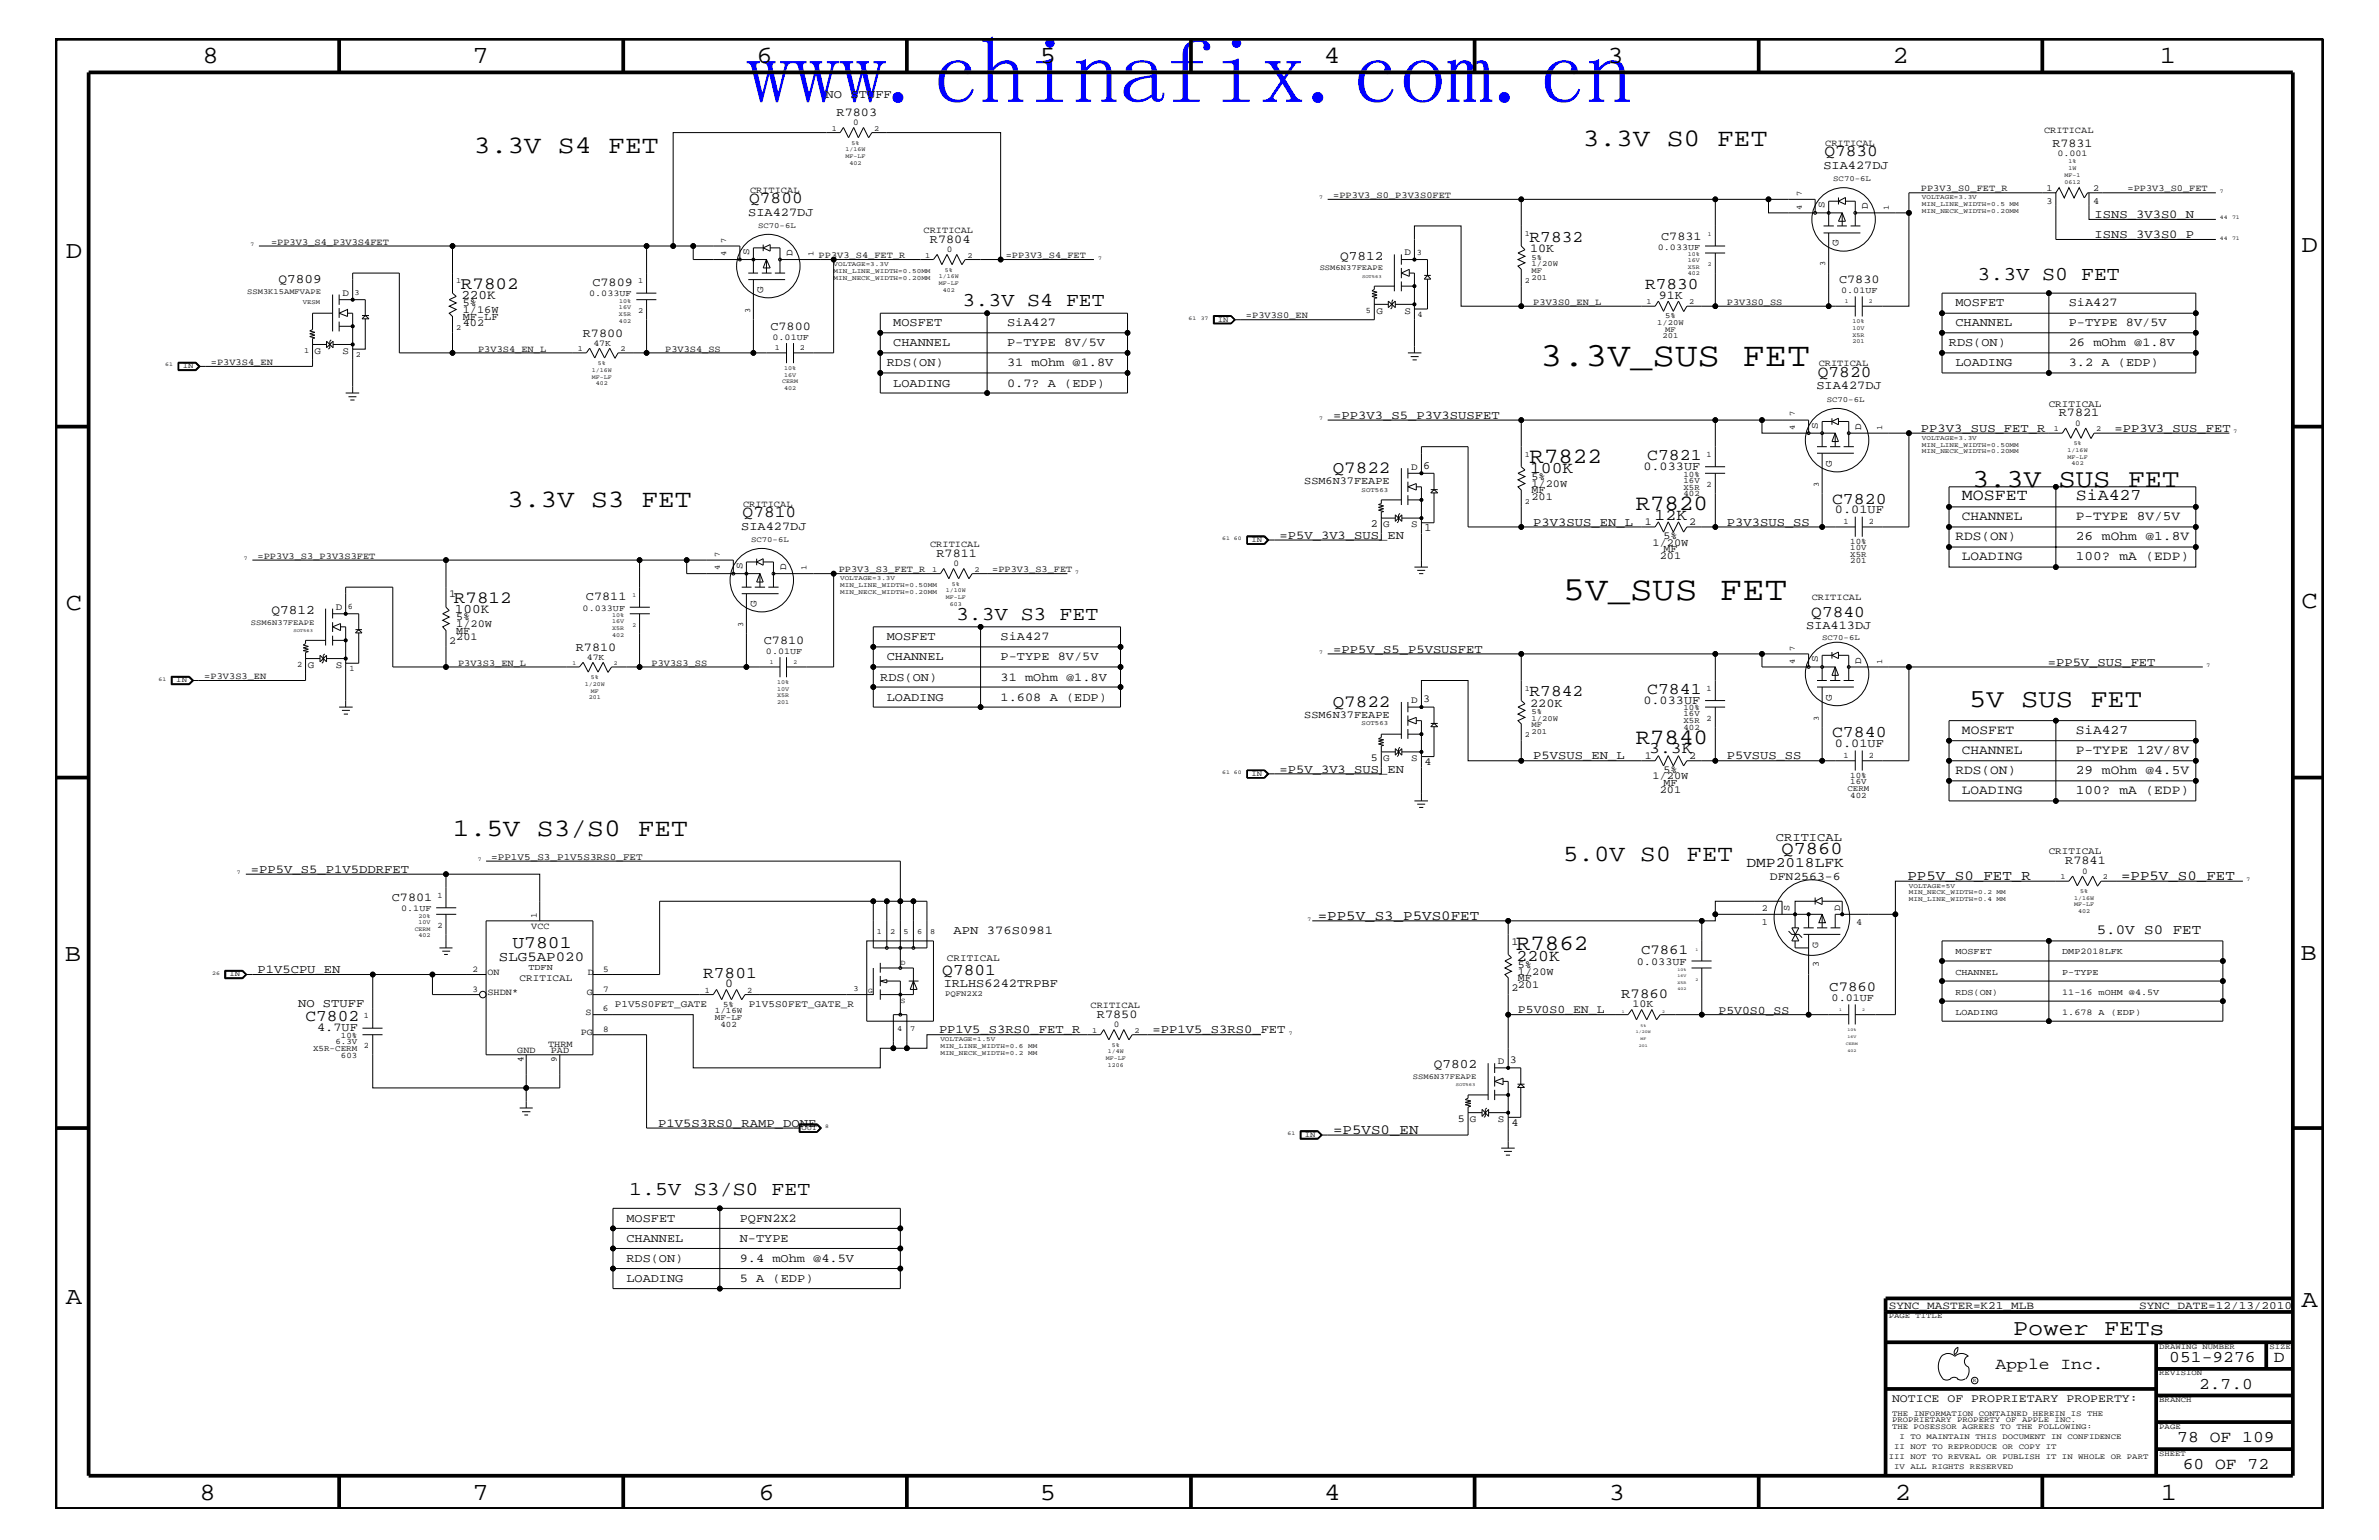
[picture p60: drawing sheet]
<svg xmlns="http://www.w3.org/2000/svg" width="432mm" height="279mm" viewBox="0 0 432 279" stroke-linecap="round" stroke-linejoin="round" font-family="sans-serif">
<defs><g id="words">
<text font-size="16.9" fill="#00f" x="135.5" y="18.7">www.chinafix.com.cn</text>
<g font-size="6.2">
<text x="279.6" y="66.5">3.3V_SUS FET</text>
<text x="283.7" y="108.9">5V_SUS FET</text>
</g>
<g font-size="4.7">
<text x="357.9" y="88.3">3.3V SUS FET</text>
<text x="357.4" y="128.3">5V SUS FET</text>
</g>
<g font-size="4.6">
<text x="86" y="27.7">3.3V S4 FET</text>
<text x="287.3" y="26.5">3.3V S0 FET</text>
<text x="92" y="92">3.3V S3 FET</text>
<text x="82.2" y="151.7">1.5V S3/S0 FET</text>
</g>
<g font-size="4.5">
<text x="36.7" y="11.5">8</text>
<text x="85.8" y="11.5">7</text>
<text x="137.3" y="11.5">6</text>
<text x="188.7" y="11.5">5</text>
<text x="240.3" y="11.5">4</text>
<text x="291.8" y="11.5">3</text>
<text x="343.5" y="11.5">2</text>
<text x="392" y="11.5">1</text>
<text x="11.9" y="46.8">D</text>
<text x="417.7" y="45.7">D</text>
<text x="11.9" y="110.6">C</text>
<text x="417.7" y="110.3">C</text>
<text x="11.8" y="174.3">B</text>
<text x="417.6" y="174.2">B</text>
<text x="11.9" y="236.7">A</text>
<text x="417.7" y="237.1">A</text>
<text x="36.2" y="272.1">8</text>
<text x="85.8" y="272.1">7</text>
<text x="137.7" y="272.1">6</text>
<text x="188.7" y="272.1">5</text>
<text x="240.4" y="272.1">4</text>
<text x="292" y="272.1">3</text>
<text x="343.9" y="272.1">2</text>
<text x="392.2" y="272.1">1</text>
</g>
<text font-size="4.2" x="283.7" y="156.2">5.0V S0 FET</text>
<text font-size="4.1" x="365.4" y="242.3">Power FETs</text>
<g font-size="4">
<text x="277.6" y="83.9">R7822</text>
<text x="296.9" y="92.6">R7820</text>
<text x="296.9" y="135">R7840</text>
<text x="275.2" y="172.4">R7862</text>
</g>
<g font-size="3.6">
<text x="358.9" y="50.7">3.3V S0 FET</text>
<text x="174.7" y="55.6">3.3V S4 FET</text>
<text x="173.5" y="112.6">3.3V S3 FET</text>
<text x="114.2" y="216.9">1.5V S3/S0 FET</text>
</g>
<text font-size="3.3" x="323.3" y="155">Q7860</text>
<text font-size="3.2" x="93" y="172.1">U7801</text>
<g font-size="3.1">
<text x="83.7" y="52.4">R7802</text>
<text x="241.9" y="85.9">Q7822</text>
<text x="82.4" y="109.4">R7812</text>
<text x="241.9" y="128.3">Q7822</text>
</g>
<g font-size="3">
<text x="331.1" y="28.3">Q7830</text>
<text x="136" y="36.8">Q7800</text>
<text x="277.6" y="44">R7832</text>
<text x="298.6" y="52.5">R7830</text>
<text x="329.9" y="68.4">Q7820</text>
<text x="299" y="83.5">C7821</text>
<text x="277.7" y="85.8">100K</text>
<text x="134.8" y="93.8">Q7810</text>
<text x="300.3" y="94.3">12K</text>
<text x="332.5" y="91.4">C7820</text>
<text x="356.1" y="90.7">MOSFET</text>
<text x="376.8" y="90.7">SiA427</text>
<text x="328.8" y="112">Q7840</text>
<text x="299" y="125.9">C7841</text>
<text x="277.6" y="126.4">R7842</text>
<text x="299.3" y="136.7">3.3K</text>
<text x="332.5" y="133.8">C7840</text>
<text x="127.6" y="177.4">R7801</text>
<text x="171" y="176.9">Q7801</text>
<text x="275.3" y="174.3">220K</text>
<text x="55.5" y="185.3">C7802</text>
<text x="362.2" y="248.4">Apple Inc.</text>
<text x="393.7" y="247.1">051-9276</text>
<text x="399.2" y="252">2.7.0</text>
<text x="412.7" y="247.1">D</text>
<text x="395.2" y="261.6">78 OF 109</text>
<text x="396.2" y="266.6">60 OF 72</text>
</g>
<text font-size="2.6" x="317" y="157.3">DMP2018LFK</text>
<g font-size="2.5">
<text x="346.2" y="159.6">PP5V_S0_FET_R</text>
<text x="385" y="159.6">=PP5V_S0_FET</text>
<text x="239.2" y="166.9">=PP5V_S3_P5VS0FET</text>
<text x="297.9" y="173.2">C7861</text>
<text x="380.6" y="169.5">5.0V S0 FET</text>
<text x="90.6" y="174.3">SLG5AP020</text>
<text x="332" y="179.9">C7860</text>
<text x="294.3" y="181">R7860</text>
<text x="242" y="205.7">=P5VS0_EN</text>
</g>
<g font-size="2.4">
<text x="243.2" y="47.1">Q7812</text>
<text x="50.5" y="51.3">Q7809</text>
<text x="83.7" y="54.2">220K</text>
<text x="356.1" y="94.3">CHANNEL</text>
<text x="376.8" y="94.3">P-TYPE 8V/5V</text>
<text x="354.9" y="98">RDS(ON)</text>
<text x="356.1" y="101.6">LOADING</text>
<text x="376.8" y="101.6">100? mA (EDP)</text>
<text x="376.8" y="98">26 mOhm @1.8V</text>
<text x="49.3" y="111.4">Q7812</text>
<text x="82.5" y="111.2">100K</text>
<text x="356.1" y="136.8">CHANNEL</text>
<text x="356.1" y="133.2">MOSFET</text>
<text x="376.8" y="136.8">P-TYPE 12V/8V</text>
<text x="376.8" y="133.2">SiA427</text>
<text x="354.9" y="140.4">RDS(ON)</text>
<text x="376.8" y="140.4">29 mOhm @4.5V</text>
<text x="356.1" y="144">LOADING</text>
<text x="376.8" y="144">100? mA (EDP)</text>
<text x="260.3" y="193.7">Q7802</text>
</g>
<g font-size="2.2">
<text x="149.9" y="17.8">NO STUFF</text>
<text x="151.8" y="21">R7803</text>
<text x="372.5" y="26.6">R7831</text>
<text x="331" y="30.7">SIA427DJ</text>
<text x="135.8" y="39.1">SIA427DJ</text>
<text x="380.2" y="39.6">ISNS_3V3S0_N</text>
<text x="168.8" y="44.1">R7804</text>
<text x="277.7" y="45.7">10K</text>
<text x="301.5" y="43.5">C7831</text>
<text x="380.2" y="43.2">ISNS_3V3S0_P</text>
<text x="107.5" y="51.9">C7809</text>
<text x="333.8" y="51.3">C7830</text>
<text x="139.8" y="59.8">C7800</text>
<text x="162.1" y="59.2">MOSFET</text>
<text x="182.8" y="59.2">SiA427</text>
<text x="301.1" y="54.2">91K</text>
<text x="354.9" y="59.2">CHANNEL</text>
<text x="354.9" y="55.6">MOSFET</text>
<text x="375.5" y="59.2">P-TYPE 8V/5V</text>
<text x="375.5" y="55.6">SiA427</text>
<text x="105.8" y="61.1">R7800</text>
<text x="162.1" y="62.9">CHANNEL</text>
<text x="182.8" y="62.9">P-TYPE 8V/5V</text>
<text x="353.7" y="62.9">RDS(ON)</text>
<text x="375.5" y="62.9">26 mOhm @1.8V</text>
<text x="161" y="66.5">RDS(ON)</text>
<text x="162.1" y="70.1">LOADING</text>
<text x="182.8" y="70.1">0.7? A (EDP)</text>
<text x="182.8" y="66.5">31 mOhm @1.8V</text>
<text x="329.7" y="70.6">SIA427DJ</text>
<text x="354.9" y="66.5">LOADING</text>
<text x="375.5" y="66.5">3.2 A (EDP)</text>
<text x="242" y="76">=PP3V3_S5_P3V3SUSFET</text>
<text x="373.7" y="75.6">R7821</text>
<text x="348.7" y="78.3">PP3V3_SUS_FET_R</text>
<text x="383.8" y="78.3">=PP3V3_SUS_FET</text>
<text x="298.3" y="85.3">0.033UF</text>
<text x="278.3" y="95.4">P3V3SUS_EN_L</text>
<text x="313.4" y="95.4">P3V3SUS_SS</text>
<text x="333" y="93.2">0.01UF</text>
<text x="134.5" y="96.1">SIA427DJ</text>
<text x="170" y="101">R7811</text>
<text x="232.2" y="97.7">=P5V_3V3_SUS_EN</text>
<text x="106.3" y="108.9">C7811</text>
<text x="104.5" y="118.1">R7810</text>
<text x="138.6" y="116.8">C7810</text>
<text x="161" y="119.8">CHANNEL</text>
<text x="161" y="116.2">MOSFET</text>
<text x="181.6" y="116.2">SiA427</text>
<text x="181.6" y="119.8">P-TYPE 8V/5V</text>
<text x="242" y="118.4">=PP5V_S5_P5VSUSFET</text>
<text x="327.8" y="114.1">SIA413DJ</text>
<text x="159.8" y="123.5">RDS(ON)</text>
<text x="181.6" y="123.5">31 mOhm @1.8V</text>
<text x="371.7" y="120.8">=PP5V_SUS_FET</text>
<text x="161" y="127.1">LOADING</text>
<text x="181.6" y="127.1">1.608 A (EDP)</text>
<text x="277.7" y="128.2">220K</text>
<text x="298.3" y="127.7">0.033UF</text>
<text x="278.3" y="137.8">P5VSUS_EN_L</text>
<text x="313.4" y="137.8">P5VSUS_SS</text>
<text x="333" y="135.6">0.01UF</text>
<text x="232.2" y="140.2">=P5V_3V3_SUS_EN</text>
<text x="322.3" y="152.6">CRITICAL</text>
<text x="45.6" y="158.4">=PP5V_S5_P1V5DDRFET</text>
<text x="374.9" y="156.8">R7841</text>
<text x="71.1" y="163.5">C7801</text>
<text x="173.1" y="169.5">APN 376S0981</text>
<text x="46.7" y="176.6">P1V5CPU_EN</text>
<text x="131.6" y="179.1">0</text>
<text x="171.3" y="179.1">IRLHS6242TRPBF</text>
<text x="54.1" y="182.7">NO STUFF</text>
<text x="199.1" y="184.7">R7850</text>
<text x="57.6" y="187.1">4.7UF</text>
<text x="170.4" y="187.5">PP1V5_S3RS0_FET_R</text>
<text x="209.2" y="187.5">=PP1V5_S3RS0_FET</text>
<text x="119.5" y="204.4">P1V5S3RS0_RAMP_DONE</text>
<text x="113.7" y="221.7">MOSFET</text>
<text x="134.3" y="221.7">PQFN2X2</text>
<text x="113.7" y="225.3">CHANNEL</text>
<text x="134.3" y="225.3">N-TYPE</text>
<text x="113.7" y="232.6">LOADING</text>
<text x="113.7" y="229">RDS(ON)</text>
<text x="134.3" y="229">9.4 mOhm @4.5V</text>
<text x="134.3" y="232.6">5 A (EDP)</text>
</g>
<g font-size="2.1">
<text x="321.2" y="159.6">DFN2563-6</text>
<text x="275.5" y="183.8">P5V0S0_EN_L</text>
<text x="311.9" y="184">P5V0S0_SS</text>
<text x="343.4" y="254.4">NOTICE OF PROPRIETARY PROPERTY:</text>
</g>
<g font-size="2">
<text x="258.3" y="85">6</text>
<text x="248.8" y="95.6">2</text>
<text x="258.6" y="96.3">1</text>
<text x="342.8" y="237.4">SYNC_MASTER=K21_MLB</text>
<text x="388.3" y="237.4">SYNC_DATE=12/13/2010</text>
</g>
<g font-size="1.9">
<text x="84" y="59.2">402</text>
<text x="84" y="58">MF-LF</text>
<text x="84" y="55.6">5%</text>
<text x="84" y="56.8">1/16W</text>
<text x="236.7" y="87.8">SSM6N37FEAPE</text>
<text x="278" y="89.5">MF</text>
<text x="278" y="88.3">1/20W</text>
<text x="278" y="87.1">5%</text>
<text x="278" y="90.7">201</text>
<text x="298.5" y="95.2">1</text>
<text x="306.6" y="95.2">2</text>
<text x="299.9" y="99">1/20W</text>
<text x="301.2" y="101.4">201</text>
<text x="301.9" y="100.2">MF</text>
<text x="301.9" y="97.7">5%</text>
<text x="81.5" y="108.3">1</text>
<text x="82.8" y="113.7">1/20W</text>
<text x="82.8" y="112.6">5%</text>
<text x="81.5" y="116.8">2</text>
<text x="82.8" y="116.2">201</text>
<text x="82.8" y="115">MF</text>
<text x="236.7" y="130.2">SSM6N37FEAPE</text>
<text x="258.3" y="127.5">3</text>
<text x="298.5" y="137.7">1</text>
<text x="306.6" y="137.7">2</text>
<text x="248.8" y="138">5</text>
<text x="258.6" y="138.7">4</text>
<text x="299.9" y="141.4">1/20W</text>
<text x="301.2" y="143.9">201</text>
<text x="301.9" y="140.2">5%</text>
<text x="301.9" y="142.6">MF</text>
<text x="274.3" y="171.4">1</text>
<text x="274.3" y="179.9">2</text>
<text x="275.5" y="178">MF</text>
<text x="275.5" y="175.6">5%</text>
<text x="275.5" y="176.8">1/20W</text>
<text x="275.5" y="179.3">201</text>
<text x="297.1" y="175">0.033UF</text>
<text x="296.3" y="182.7">10K</text>
<text x="332.4" y="181.6">0.01UF</text>
<text x="274.1" y="192.9">3</text>
<text x="264.6" y="203.5">5</text>
<text x="274.3" y="204.2">4</text>
</g>
<g font-size="1.8">
<text x="331.1" y="37.8" transform="rotate(-90 331.1 37.8)">S</text>
<text x="339" y="38" transform="rotate(-90 339 38)">D</text>
<text x="136" y="46.3" transform="rotate(-90 136 46.3)">S</text>
<text x="143.8" y="46.5" transform="rotate(-90 143.8 46.5)">D</text>
<text x="254.9" y="46.3">D</text>
<text x="333.7" y="44.6" transform="rotate(-90 333.7 44.6)">G</text>
<text x="62.1" y="53.6">D</text>
<text x="138.5" y="53.1" transform="rotate(-90 138.5 53.1)">G</text>
<text x="249.9" y="56.9">G</text>
<text x="254.9" y="56.9">S</text>
<text x="57.1" y="64.2">G</text>
<text x="62.1" y="64.2">S</text>
<text x="329.9" y="77.8" transform="rotate(-90 329.9 77.8)">S</text>
<text x="371.9" y="73.8">CRITICAL</text>
<text x="337.8" y="78" transform="rotate(-90 337.8 78)">D</text>
<text x="256.1" y="85.2">D</text>
<text x="332.5" y="84.7" transform="rotate(-90 332.5 84.7)">G</text>
<text x="251" y="95.7">G</text>
<text x="256.1" y="95.7">S</text>
<text x="134.8" y="103.2" transform="rotate(-90 134.8 103.2)">S</text>
<text x="142.7" y="103.5" transform="rotate(-90 142.7 103.5)">D</text>
<text x="61" y="110.6">D</text>
<text x="137.3" y="110.1" transform="rotate(-90 137.3 110.1)">G</text>
<text x="55.9" y="121.2">G</text>
<text x="61" y="121.2">S</text>
<text x="329.9" y="120.2" transform="rotate(-90 329.9 120.2)">S</text>
<text x="337.8" y="120.4" transform="rotate(-90 337.8 120.4)">D</text>
<text x="256.1" y="127.6">D</text>
<text x="332.5" y="127.1" transform="rotate(-90 332.5 127.1)">G</text>
<text x="251" y="138.1">G</text>
<text x="256.1" y="138.1">S</text>
<text x="89.2" y="156">=PP1V5_S3_P1V5S3RS0_FET</text>
<text x="371.9" y="155">CRITICAL</text>
<text x="94.3" y="178">CRITICAL</text>
<text x="171.9" y="174.4">CRITICAL</text>
<text x="111.6" y="182.7">P1V5S0FET_GATE</text>
<text x="135.9" y="182.7">P1V5S0FET_GATE_R</text>
<text x="271.9" y="193.1">D</text>
<text x="266.8" y="203.6">G</text>
<text x="271.9" y="203.6">S</text>
</g>
<g font-size="1.7">
<text x="331.3" y="26.5">CRITICAL</text>
<text x="371" y="24.1">CRITICAL</text>
<text x="136.1" y="35">CRITICAL</text>
<text x="242" y="35.9">=PP3V3_S0_P3V3S0FET</text>
<text x="348.7" y="34.7">PP3V3_S0_FET_R</text>
<text x="371.4" y="34.7">1</text>
<text x="379.9" y="34.7">2</text>
<text x="386.2" y="34.7">=PP3V3_S0_FET</text>
<text x="371.4" y="36.9">3</text>
<text x="379.9" y="36.9">4</text>
<text x="49.2" y="44.4">=PP3V3_S4_P3V3S4FET</text>
<text x="148.6" y="46.8">PP3V3_S4_FET_R</text>
<text x="167.6" y="42.3">CRITICAL</text>
<text x="182.5" y="46.8">=PP3V3_S4_FET</text>
<text x="226.1" y="57.8">=P3V3S0_EN</text>
<text x="278.3" y="55.3">P3V3S0_EN_L</text>
<text x="313.4" y="55.3">P3V3S0_SS</text>
<text x="86.8" y="63.9">P3V3S4_EN_L</text>
<text x="120.7" y="63.9">P3V3S4_SS</text>
<text x="38.3" y="66.2">=P3V3S4_EN</text>
<text x="330.1" y="66.5">CRITICAL</text>
<text x="134.9" y="92">CRITICAL</text>
<text x="46.7" y="101.4">=PP3V3_S3_P3V3S3FET</text>
<text x="168.8" y="99.3">CRITICAL</text>
<text x="152.2" y="103.8">PP3V3_S3_FET_R</text>
<text x="180.1" y="103.8">=PP3V3_S3_FET</text>
<text x="328.8" y="108.9">CRITICAL</text>
<text x="37.1" y="123.2">=P3V3S3_EN</text>
<text x="83.1" y="120.8">P3V3S3_EN_L</text>
<text x="118.3" y="120.8">P3V3S3_SS</text>
<text x="319.8" y="167.8">1</text>
<text x="319.8" y="165.3">2</text>
<text x="324.8" y="165.3" transform="rotate(-90 324.8 165.3)">S</text>
<text x="334" y="165.2" transform="rotate(-90 334 165.2)">D</text>
<text x="336.9" y="167.8">4</text>
<text x="96.4" y="168.6">VCC</text>
<text x="330" y="171.9" transform="rotate(-90 330 171.9)">G</text>
<text x="88.5" y="176.8">ON</text>
<text x="106.7" y="176.8">D</text>
<text x="330.1" y="175.5" transform="rotate(-90 330.1 175.5)">3</text>
<text x="88.5" y="180.5">SHDN*</text>
<text x="106.3" y="184.1">S</text>
<text x="106.5" y="180.5">G</text>
<text x="198" y="182.9">CRITICAL</text>
<text x="93.9" y="191.1">GND</text>
<text x="99.5" y="189.9">THRM</text>
<text x="100" y="191.1">PAD</text>
<text x="105.4" y="187.7">PG</text>
</g>
<g font-size="1.6">
<text x="154.9" y="22.7">0</text>
<text x="373.4" y="28.3">0.001</text>
<text x="171.9" y="45.7">0</text>
<text x="300.9" y="45.3">0.033UF</text>
<text x="106.9" y="53.8">0.033UF</text>
<text x="334.2" y="53.2">0.01UF</text>
<text x="107.7" y="62.8">47K</text>
<text x="140.2" y="61.7">0.01UF</text>
<text x="376.7" y="77.3">0</text>
<text x="173.1" y="102.7">0</text>
<text x="105.7" y="110.8">0.033UF</text>
<text x="106.5" y="119.7">47K</text>
<text x="139" y="118.6">0.01UF</text>
<text x="378" y="158.5">0</text>
<text x="72.8" y="165.3">0.1UF</text>
<text x="97.5" y="166.5" transform="rotate(-90 97.5 166.5)">1</text>
<text x="354.9" y="173.2">MOSFET</text>
<text x="374.3" y="173.2">DMP2018LFK</text>
<text x="85.8" y="176.3">2</text>
<text x="85.8" y="179.9">3</text>
<text x="95.9" y="176">TDFN</text>
<text x="109.5" y="176.3">5</text>
<text x="109.5" y="179.9">7</text>
<text x="354.9" y="176.8">CHANNEL</text>
<text x="374.3" y="176.8">P-TYPE</text>
<text x="109.4" y="183.5">6</text>
<text x="354.9" y="180.5">RDS(ON)</text>
<text x="354.9" y="184.1">LOADING</text>
<text x="374.3" y="180.5">11-16 mOHM @4.5V</text>
<text x="374.3" y="184.1">1.678 A (EDP)</text>
<text x="109.5" y="187.2">8</text>
<text x="202.2" y="186.4">0</text>
<text x="95" y="192.6" transform="rotate(-90 95 192.6)">4</text>
<text x="101.1" y="192.6" transform="rotate(-90 101.1 192.6)">9</text>
</g>
<g font-size="1.5">
<text x="257.1" y="46.3">3</text>
<text x="247.9" y="56.8">5</text>
<text x="257.3" y="57.5">4</text>
<text x="309.7" y="82.8">1</text>
<text x="305.6" y="88.8">X5R</text>
<text x="305.6" y="87.6">16V</text>
<text x="305.6" y="86.5">10%</text>
<text x="309.7" y="88.3">2</text>
<text x="305.6" y="90">402</text>
<text x="334.6" y="95">1</text>
<text x="339.2" y="95">2</text>
<text x="335.8" y="99.9">10V</text>
<text x="335.8" y="98.7">10%</text>
<text x="335.8" y="101">X5R</text>
<text x="335.8" y="102.2">201</text>
<text x="63.2" y="110.5">6</text>
<text x="53.9" y="121">2</text>
<text x="63.4" y="121.8">1</text>
<text x="309.7" y="125.3">1</text>
<text x="305.6" y="131.3">X5R</text>
<text x="305.6" y="130">16V</text>
<text x="305.6" y="128.9">10%</text>
<text x="309.7" y="130.8">2</text>
<text x="305.6" y="132.4">402</text>
<text x="334.6" y="137.4">1</text>
<text x="339.2" y="137.4">2</text>
<text x="335.3" y="143.5">CERM</text>
<text x="335.8" y="142.3">16V</text>
<text x="335.8" y="141.1">10%</text>
<text x="335.8" y="144.7">402</text>
<text x="79.4" y="162.8">1</text>
<text x="79.4" y="168.3">2</text>
<text x="66" y="184.7">1</text>
<text x="127.9" y="180.1">1</text>
<text x="129.8" y="185">MF-LF</text>
<text x="129.8" y="183.8">1/16W</text>
<text x="131.3" y="182.7">5%</text>
<text x="135.6" y="180.1">2</text>
<text x="56.8" y="190.6">X5R-CERM</text>
<text x="60.9" y="189.4">6.3V</text>
<text x="61.9" y="191.9">603</text>
<text x="61.9" y="188.3">10%</text>
<text x="66" y="190.2">2</text>
<text x="130.8" y="186.3">402</text>
</g>
<g font-size="1.4">
<text x="151" y="23.7">1</text>
<text x="158.7" y="23.7">2</text>
<text x="327.1" y="35.6" transform="rotate(-90 327.1 35.6)">7</text>
<text x="332.7" y="32.9">SC70-6L</text>
<text x="137.6" y="41.4">SC70-6L</text>
<text x="327.1" y="38" transform="rotate(-90 327.1 38)">4</text>
<text x="342.8" y="38" transform="rotate(-90 342.8 38)">1</text>
<text x="131.8" y="46.5" transform="rotate(-90 131.8 46.5)">4</text>
<text x="131.8" y="44.1" transform="rotate(-90 131.8 44.1)">7</text>
<text x="147.7" y="46.5" transform="rotate(-90 147.7 46.5)">1</text>
<text x="167.9" y="46.8">1</text>
<text x="175.6" y="46.8">2</text>
<text x="276.8" y="42.9">1</text>
<text x="278" y="47.1">5%</text>
<text x="44.9" y="53.3">SSM3K15AMFVAPE</text>
<text x="64.3" y="53.5">3</text>
<text x="82.8" y="51.3">1</text>
<text x="115.8" y="51.3">1</text>
<text x="239.5" y="49.1">SSM6N37FEAPE</text>
<text x="276.8" y="51.3">2</text>
<text x="278" y="48.3">1/20W</text>
<text x="278" y="50.7">201</text>
<text x="278" y="49.6">MF</text>
<text x="331.3" y="48.3" transform="rotate(-90 331.3 48.3)">3</text>
<text x="82.8" y="59.8">2</text>
<text x="115.8" y="56.8">2</text>
<text x="136.1" y="56.8" transform="rotate(-90 136.1 56.8)">3</text>
<text x="221.1" y="58.4">IN</text>
<text x="298.9" y="55.2">1</text>
<text x="300.8" y="59">1/20W</text>
<text x="302.2" y="57.8">5%</text>
<text x="306.6" y="55.2">2</text>
<text x="55.2" y="64">1</text>
<text x="64.6" y="64.8">2</text>
<text x="104.9" y="63.7">1</text>
<text x="112.6" y="63.7">2</text>
<text x="140.6" y="63.4">1</text>
<text x="145.2" y="63.4">2</text>
<text x="301.8" y="61.4">201</text>
<text x="302.2" y="60.2">MF</text>
<text x="33.2" y="66.8">IN</text>
<text x="325.8" y="75.6" transform="rotate(-90 325.8 75.6)">7</text>
<text x="331.6" y="72.9">SC70-6L</text>
<text x="276.8" y="82.8">1</text>
<text x="325.8" y="78" transform="rotate(-90 325.8 78)">4</text>
<text x="341.6" y="78" transform="rotate(-90 341.6 78)">1</text>
<text x="372.8" y="78.3">1</text>
<text x="380.5" y="78.3">2</text>
<text x="330.1" y="88.3" transform="rotate(-90 330.1 88.3)">3</text>
<text x="276.8" y="91.4">2</text>
<text x="130.6" y="101" transform="rotate(-90 130.6 101)">7</text>
<text x="136.3" y="98.4">SC70-6L</text>
<text x="227.2" y="98.4">IN</text>
<text x="130.6" y="103.5" transform="rotate(-90 130.6 103.5)">4</text>
<text x="146.4" y="103.5" transform="rotate(-90 146.4 103.5)">1</text>
<text x="169.2" y="103.7">1</text>
<text x="176.9" y="103.7">2</text>
<text x="45.6" y="113.3">SSM6N37FEAPE</text>
<text x="134.9" y="113.7" transform="rotate(-90 134.9 113.7)">3</text>
<text x="325.8" y="118.1" transform="rotate(-90 325.8 118.1)">7</text>
<text x="330.7" y="116.2">SC70-6L</text>
<text x="32" y="123.8">IN</text>
<text x="276.8" y="125.3">1</text>
<text x="325.8" y="120.4" transform="rotate(-90 325.8 120.4)">4</text>
<text x="341.6" y="120.4" transform="rotate(-90 341.6 120.4)">1</text>
<text x="278" y="130.8">1/20W</text>
<text x="278" y="129.6">5%</text>
<text x="278" y="131.9">MF</text>
<text x="330.1" y="130.8" transform="rotate(-90 330.1 130.8)">3</text>
<text x="276.8" y="133.8">2</text>
<text x="278" y="133.2">201</text>
<text x="227.2" y="140.8">IN</text>
<text x="374" y="159.5">1</text>
<text x="381.7" y="159.5">2</text>
<text x="159.2" y="169.5">1</text>
<text x="161.5" y="169.5">2</text>
<text x="164" y="169.5">5</text>
<text x="166.5" y="169.5">6</text>
<text x="168.8" y="169.5">8</text>
<text x="41.7" y="177.2">IN</text>
<text x="154.9" y="179.9">3</text>
<text x="163.5" y="175.1">D</text>
<text x="157.6" y="180.2">G</text>
<text x="163.5" y="181.9">S</text>
<text x="171.5" y="180.8">PQFN2X2</text>
<text x="162.8" y="187.1">4</text>
<text x="165.2" y="187.1">7</text>
<text x="198.2" y="187.4">1</text>
<text x="205.9" y="187.4">2</text>
<text x="256.5" y="195.7">SSM6N37FEAPE</text>
<text x="145.5" y="205.1">OUT</text>
<text x="236.8" y="206.3">IN</text>
<text x="342.8" y="239.2">PAGE TITLE</text>
<text x="391.9" y="244.7">DRAWING NUMBER</text>
<text x="411.9" y="244.7">SIZE</text>
<text x="391.9" y="249.5">REVISION</text>
<text x="343.4" y="256.8">THE INFORMATION CONTAINED HEREIN IS THE</text>
<text x="391.9" y="254.4">BRANCH</text>
<text x="343.4" y="258">PROPRIETARY PROPERTY OF APPLE INC.</text>
<text x="343.4" y="259.3">THE POSESSOR AGREES TO THE FOLLOWING:</text>
<text x="343.8" y="262.9">II NOT TO REPRODUCE OR COPY IT</text>
<text x="344.8" y="261.1">I TO MAINTAIN THIS DOCUMENT IN CONFIDENCE</text>
<text x="391.9" y="259.3">PAGE</text>
<text x="342.8" y="264.7">III NOT TO REVEAL OR PUBLISH IT IN WHOLE OR PART</text>
<text x="343.8" y="266.6">IV ALL RIGHTS RESERVED</text>
<text x="391.9" y="264.1">SHEET</text>
</g>
<g font-size="1.2">
<text x="348.8" y="37.4">MIN_LINE_WIDTH=0.5</text>
<text x="348.8" y="38.6">MIN_NECK_WIDTH=0.20MM</text>
<text x="348.8" y="36.2">VOLTAGE=3.3V</text>
<text x="364.8" y="37.4">MM</text>
<text x="151.3" y="48.3">VOLTAGE=3.3V</text>
<text x="151.3" y="49.6">MIN_LINE_WIDTH=0.50MM</text>
<text x="151.3" y="50.7">MIN_NECK_WIDTH=0.20MM</text>
<text x="54.9" y="55.2">VESM</text>
<text x="348.8" y="82.2">MIN_NECK_WIDTH=0.20MM</text>
<text x="348.8" y="81.1">MIN_LINE_WIDTH=0.50MM</text>
<text x="348.8" y="79.9">VOLTAGE=3.3V</text>
<text x="247.1" y="89.2">SOT563</text>
<text x="152.5" y="105.3">VOLTAGE=3.3V</text>
<text x="152.5" y="106.5">MIN_LINE_WIDTH=0.50MM</text>
<text x="152.5" y="107.7">MIN_NECK_WIDTH=0.20MM</text>
<text x="247.1" y="131.6">SOT563</text>
<text x="346.5" y="161.1">VOLTAGE=5V</text>
<text x="346.5" y="163.5">MIN_LINE_WIDTH=0.4</text>
<text x="346.5" y="162.2">MIN_NECK_WIDTH=0.2</text>
<text x="362.4" y="163.5">MM</text>
<text x="362.4" y="162.2">MM</text>
<text x="170.7" y="188.9">VOLTAGE=1.5V</text>
<text x="170.7" y="191.4">MIN_NECK_WIDTH=0.2</text>
<text x="170.7" y="190.2">MIN_LINE_WIDTH=0.6</text>
<text x="186.6" y="191.4">MM</text>
<text x="186.6" y="190.2">MM</text>
</g>
<g font-size="1.1">
<text x="153.5" y="27.5">1/16W</text>
<text x="153.5" y="28.6">MF-LF</text>
<text x="154.2" y="29.9">402</text>
<text x="154.6" y="26.3">5%</text>
<text x="375.5" y="29.7">1%</text>
<text x="374.7" y="33.3">0612</text>
<text x="374.7" y="32">MF-1</text>
<text x="375.5" y="30.8">1W</text>
<text x="306.3" y="46.5">10%</text>
<text x="306.3" y="47.6">16V</text>
<text x="310" y="42.9">1</text>
<text x="170.4" y="50.5">1/16W</text>
<text x="170.4" y="51.7">MF-LF</text>
<text x="171.1" y="52.9">402</text>
<text x="171.5" y="49.3">5%</text>
<text x="306.3" y="50">402</text>
<text x="306.3" y="48.8">X5R</text>
<text x="310" y="48.3">2</text>
<text x="112.4" y="56.1">16V</text>
<text x="112.4" y="57.3">X5R</text>
<text x="112.4" y="58.5">402</text>
<text x="112.4" y="55">10%</text>
<text x="334.9" y="55">1</text>
<text x="336.2" y="58.6">10%</text>
<text x="336.2" y="59.8">10V</text>
<text x="339.2" y="55">2</text>
<text x="336.2" y="62.3">201</text>
<text x="336.2" y="61.1">X5R</text>
<text x="107.4" y="67.5">1/16W</text>
<text x="107.4" y="68.7">MF-LF</text>
<text x="108.1" y="69.9">402</text>
<text x="108.5" y="66.2">5%</text>
<text x="142" y="69.5">CERM</text>
<text x="142.3" y="67.1">10%</text>
<text x="142.3" y="68.4">16V</text>
<text x="142.3" y="70.7">402</text>
<text x="375.3" y="82">1/16W</text>
<text x="375.3" y="83.3">MF-LF</text>
<text x="376.4" y="80.8">5%</text>
<text x="376" y="84.4">402</text>
<text x="171.7" y="107.5">1/10W</text>
<text x="172.8" y="106.3">5%</text>
<text x="111.1" y="113.1">16V</text>
<text x="111.1" y="112">10%</text>
<text x="114.8" y="108.3">1</text>
<text x="114.8" y="113.7">2</text>
<text x="171.7" y="108.7">MF-LF</text>
<text x="172.4" y="109.9">603</text>
<text x="111.1" y="114.2">X5R</text>
<text x="111.1" y="115.5">402</text>
<text x="103.9" y="120.7">1</text>
<text x="106.1" y="124.4">1/20W</text>
<text x="107.2" y="123.2">5%</text>
<text x="107.2" y="125.7">MF</text>
<text x="111.4" y="120.7">2</text>
<text x="139.7" y="120.4">1</text>
<text x="141.1" y="124.1">10%</text>
<text x="141.1" y="125.3">10V</text>
<text x="144" y="120.4">2</text>
<text x="106.8" y="126.9">201</text>
<text x="141.1" y="126.5">X5R</text>
<text x="141.1" y="127.7">201</text>
<text x="377.6" y="162">5%</text>
<text x="75.9" y="167.6">10V</text>
<text x="75.9" y="166.5">20%</text>
<text x="376.5" y="163.3">1/16W</text>
<text x="376.5" y="164.5">MF-LF</text>
<text x="377.2" y="165.6">402</text>
<text x="75.3" y="168.9">CERM</text>
<text x="75.9" y="170">402</text>
<text x="201.1" y="191.1">1/4W</text>
<text x="201.8" y="189.9">5%</text>
<text x="200.7" y="192.3">MF-LF</text>
<text x="201.1" y="193.6">1206</text>
</g>
<g font-size="1">
<text x="402.9" y="35">7</text>
<text x="239.4" y="36.2">7</text>
<text x="402.9" y="39.8">44</text>
<text x="405.1" y="39.8">71</text>
<text x="45.5" y="44.6">7</text>
<text x="199.3" y="47.1">7</text>
<text x="402.9" y="43.5">44</text>
<text x="405.1" y="43.5">71</text>
<text x="215.7" y="58">61</text>
<text x="217.9" y="58">37</text>
<text x="30" y="66.5">61</text>
<text x="239.4" y="76.2">7</text>
<text x="405.4" y="78.6">7</text>
<text x="44.3" y="101.6">7</text>
<text x="221.8" y="98">61 60</text>
<text x="195.1" y="104.1">7</text>
<text x="239.4" y="118.6">7</text>
<text x="28.8" y="123.5">61</text>
<text x="400.5" y="121">7</text>
<text x="221.8" y="140.4">61 60</text>
<text x="43" y="158.6">7</text>
<text x="86.7" y="156.2">7</text>
<text x="407.8" y="159.9">7</text>
<text x="237.3" y="167.1">7</text>
<text x="38.5" y="176.8">26</text>
<text x="233.9" y="187.7">7</text>
<text x="149.8" y="204.7">8</text>
<text x="233.7" y="205.9">61</text>
<text x="358.1" y="250.7">R</text>
</g>
<g font-size=".8">
<text x="247.2" y="50.4">SOT563</text>
<text x="53.3" y="114.7">SOT563</text>
<text x="307.8" y="172.6">1</text>
<text x="304.5" y="176.2">10%</text>
<text x="304.5" y="178.5">X5R</text>
<text x="304.5" y="179.7">402</text>
<text x="304.5" y="177.3">16V</text>
<text x="307.8" y="178">2</text>
<text x="294.4" y="183.8">1</text>
<text x="301.7" y="183.8">2</text>
<text x="333.8" y="183.5">1</text>
<text x="338" y="183.5">2</text>
<text x="296.9" y="187.5">1/20W</text>
<text x="297.5" y="189.9">201</text>
<text x="297.8" y="188.7">MF</text>
<text x="297.8" y="186.3">5%</text>
<text x="335" y="189.5">CERM</text>
<text x="335.3" y="188.3">16V</text>
<text x="335.3" y="190.8">402</text>
<text x="335.3" y="187.1">10%</text>
<text x="264.2" y="197">SOT563</text>
</g>
</g></defs>
<g fill="none" stroke="#000" stroke-width=".18">
<path d="M241 36.2h35.1v8.4l.7 .7-1.3 .6 1.3 .6-1.3 .6 1.3 .6-1.3 .6 .6 .6v6.7M276.1 36.2h35.2M321 36.2v2.4h13.4v2.4M329.5 38.6v-2.4h-18.2v8.4M333.7 36.5l1.3-.7v1.3zM333.7 36.5h-1.8v4.5M333.7 35.8v1.3M334.4 38.6l.6 1.5h-1.3zM335 36.5h1.7v4.5M336.7 38.6h9.8v17h-8.5M373.1 35v8.4h29.1M379.2 35v4.8h23"/>
<path d="M402.2 35h-23.3l-.6 .9-.9-1.9-.9 1.9-1-1.9-.8 1.9-1-1.9-.6 1h-26.6v3.6M47 44.6h70.4M60.4 53.4v6.7M60.4 56.8h-3.7v3l-.5 .2 1 .3-1 .3 1 .2-1 .3 1 .2-.5 .1v5.1h-20.6M61.6 56.8l1.5-.7v1.3zM61.6 54.4h4.7v2.8M61.6 53.4v1.9M61.6 55.9v1.8M61.6 58.4v1.7M61.6 59.2h2.4M63.1 56.8h.9v14.5M64 54.4v-4.9h8.5v14.5h9.6"/>
<path d="M65.7 57.2h1.3M65.7 57.8l.6-.6 .7 .6zM66.3 57.8v5.5h-2.3h.1M82.1 44.6v8.6l.7 .6-1.3 .6 1.3 .6-1.3 .6 1.3 .5-1.3 .7 .6 .6v6.6h24.3l.6-.8 1 1.8 .8-1.8 .9 1.8 1-1.8 .9 1.8M115.5 54.4h3.6M115.5 53.2h3.6M117.4 54.4v9.6h-5.2l-.6 1M122.2 44.6h-4.8v8.6M125.8 44.6v2.5h13.3v2.4M125.8 44.6h-3.6v-20.5h30.3l.6-1 .9 1.9 .9-1.9 .9 1.9 .9-1.9 1 1.9 .6-.9h23.3v23h17M125.8 44.6h8.5v2.5M135.8 49.5h1.8"/>
<path d="M135.8 50.7h6.7M136.7 50.7v13.3M138.3 49.5h1.7M138.5 44.4v1.2M138.5 45l1.3-.6v1.2zM138.5 45h-1.8v4.5M139.1 47.1l.7 1.5h-1.3zM139.8 45h1.8v4.5M140.6 49.5h1.9M141.6 47.1h9.7M179.2 56.8v14.5M181.6 47.1h-6.4l-.6 .9-.9-1.8-.9 1.8-.9-1.8-.9 1.8-.9-1.8-.7 .9h-18.1v16.9h-7.3"/>
<path d="M220.2 57.2h3.2l.8 .8-.8 .8h-3.2zM220.3 57.3h3.1l.7 .7-.7 .7h-3.1zM220.4 57.4h3l.6 .6-.6 .6h-3zM249.5 55.1l-.1 .1h2.6M252 54.6v1.2l1.3-1.2v1.2zM252.8 54.4l-.1 .2v1.2l-.3 .3M253.1 51.9h-3.7v.6l-.4 .3 1 .2-1 .3 1 .2-1 .3 1 .2-.6 .1v3.9h-25.4M253.1 46.2v6.6M253.3 55.2h3.4M254.4 47.1h4.7v2.9M254.4 46.2v1.8M254.4 48.6v1.9"/>
<path d="M254.4 51.1v1.7M254.4 51.9h2.3M254.4 49.5l1.4-.6v1.2zM255.8 49.5h.9v14.5M256.7 47.1v-6.1h8.5v14.6h35.2l.6-1 .9 1.9 .9-1.9 .9 1.9 .9-1.9 1 1.9M258.5 50h1.2M259.1 50l.6 .6h-1.2zM259.1 50.6v5.5h-2.4l.1-.1M309.5 45.9h3.6M309.5 44.6h3.6M311.3 45.9v9.7h20.6M311.3 55.6h-5.1l-.6 1"/>
<path d="M331 41h1.8M331 42.3h6.7M331.9 42.3v13.3h4.8M333.4 41h1.8M335.9 41h1.8M336.7 53.8v3.6M338 53.8v3.6M352.5 56.8v7.2h46.1v-3.6M352.5 56.8h46.1v3.6M352.5 56.8v-3.6h46.1v3.6M371.9 53.2v14.5M32.3 65.7h3.3l.7 .8-.7 .7h-3.3z"/>
<path d="M32.3 65.8h3.3l.6 .7-.6 .7h-3.3M32.4 65.8v1.4M32.4 65.9h3.1l.6 .6M35.5 65.8l.7 .7-.7 .7M36.1 66.5l-.6 .6h-3.1M56.8 62.4l-.1 .1h2.6M59.3 61.9v1.2l1.2-1.2v1.2zM60.1 61.7l-.2 .2v1.2l-.3 .2M60.5 62.5h3.5M62.7 71.3h2.5M63.2 72h1.5M63.6 72.6h.8"/>
<path d="M117.4 64h25.4M142.8 62.2v3.7M144 62.2v3.7M159.8 64h44.9v7.3h-44.9v-14.5h44.9v7.2M159.8 67.7h44.9M159.8 60.4h44.9M241 76.2h35.1v8.5l.7 .6-1.3 .6 1.3 .6-1.3 .6 1.3 .6-1.3 .6 .6 .6v6.7h24.3l.6-.9 .9 1.8 .9-1.8 .9 1.8 .9-1.8 1 1.8 .6-.9h5.1v-9.7M255.5 64h2.5M256 64.7h1.5M256.4 65.3h.7M276.1 76.2h35.2M319.8 76.2v2.4h13.3v2.4"/>
<path d="M328.3 78.6v-2.4h-17v8.5M332.5 76.5l1.2-.6v1.2zM332.5 76.5h-1.8v4.5M332.5 75.9v1.2M333.1 78.6l.6 1.5h-1.2zM333.7 76.5h1.9v4.5M335.6 78.6h10.9M352.5 64v3.7h46.1v-3.7M352.5 60.4h46.1M379.5 79.5l-.9-1.8-.9 1.8-.9-1.8-.9 1.8-1-1.8-.6 .9h-27.8v17h-8.5M404.6 78.6h-24.5l-.6 1M226.3 97.2h3.2l.8 .8-.8 .7h-3.2z"/>
<path d="M226.3 97.3h3.2l.7 .7-.7 .7M229.5 97.4h-3.1v1.3h3.1M229.5 97.4l.6 .6-.6 .7M229.5 97.4l.6 .6M230.1 98l-.6 .7M250.8 93.9l-.1 .1h2.6M253.3 93.4v1.2l1.1-1.2v1.2zM254.1 93.2l-.3 .2v1.2l-.2 .2M254.4 90.7h-3.7v.7l-.5 .1 .9 .3-.9 .2 .9 .3-.9 .3 .9 .2-.4 .1v5.1h-20.6M254.4 84.9v6.7M254.4 94h3.6M255.5 85.9h4.8v2.9"/>
<path d="M255.5 84.9v1.9M255.5 87.4v1.9M255.5 89.8v1.8M255.5 90.7h2.5M255.5 88.3l1.6-.6v1.2zM257.1 88.3h.9v14.6M258 85.9v-4.9h8.5v14.6h9.6M259.7 89.4l.6-.6 .7 .6zM259.7 88.8h1.3M260.3 89.4v5.4h-2.3h.1M309.5 85.9h3.6M309.5 84.7h3.6"/>
<path d="M311.3 95.6h25.4M329.8 81h1.8M329.8 82.2h6.7M330.7 82.2v13.4M332.2 81h1.8M334.6 81h1.9M336.7 93.7v3.7M338 93.7v3.7M353.8 95.6h44.8v3.6M353.8 99.2v3.7h19.3M353.8 95.6v-7.3h44.8v7.3M353.8 92h44.8"/>
<path d="M373.1 88.3v14.6h25.5v-3.7h-44.8v-3.6M45.8 101.6h35.1M55.5 119.4v.1h2.6M58.1 118.9v1.2l1.2-1.2v1.2zM58.9 118.6l-.2 .3v1.2l-.3 .2M59.1 116.2h-3.6v.6l-.5 .2 1 .3-1 .2 1 .3-1 .2 1 .2-.5 .2v5.1h-20.6M59.1 110.4v6.7M59.3 119.5h3.4M60.4 111.4h4.7v2.8M60.4 110.4v1.8M60.4 112.9v1.8M60.4 115.3v1.8"/>
<path d="M60.4 116.2h2.3M60.4 113.7l1.4-.6v1.3zM61.8 113.7h.9v14.6M62.7 111.4v-4.9h8.6v14.5h9.6M64.5 114.2h1.2M65.1 114.2l.6 .6h-1.2zM65.1 114.8v5.5h-2.4l.1-.1M114.3 111.4h3.6M114.3 110.2h3.6M116.1 101.6h-35.2v8.6l.6 .6-1.1 .6 1.1 .5-1.1 .6 1.1 .6-1.1 .6 .5 .7v6.6h24.3l.6-.8 1 1.7 .8-1.7 .9 1.7 1-1.7 .8 1.7M116.1 111.4v9.6h19.4M124.6 101.6v2.5h13.3v2.4"/>
<path d="M124.6 101.6h-8.5v8.6M124.6 101.6h8.5v2.5M134.6 106.5h1.8M134.6 107.7h6.7M135.5 107.7v13.3M137 106.5h1.9M137.3 102l1.2-.6v1.1zM137.3 102h-1.8v4.5M137.3 101.4v1.1M137.9 104.1l.6 1.5h-1.2zM138.5 102h1.9v4.5M139.5 106.5h1.8"/>
<path d="M140.4 104.1h10.9M141.6 119.2v3.7M142.8 119.2v3.7M158.5 117.4h44.9v3.6M158.5 117.4v3.6h44.9M178 113.7h-19.5v3.7M193.7 104.1h-17.2l-.6 .9-1-1.9-.9 1.9-.9-1.9-.9 1.9-.9-1.9-.6 1h-19.4v16.9h-8.5M203.4 117.4v-3.7h-25.4v14.6h25.4v-7.3M241 118.6h35.1v8.5l.7 .6-1.3 .6 1.3 .6-1.3 .7 1.3 .6-1.3 .5 .6 .6v6.7M256.7 102.9h2.5M257.2 103.5h1.5M257.6 104.1h.7"/>
<path d="M276.1 118.6h35.2M319.8 118.6v2.4h13.3v2.5M332.5 118.9l1.2-.6v1.2zM332.5 118.9h-1.8v4.6M332.5 118.3v1.2M333.7 118.9h1.9v4.6M31.1 122.7h3.3l.7 .8-.7 .7h-3.3zM31.2 122.9h3.1l.6 .6-.6 .6h-3.1zM34.3 122.8l.7 .7-.7 .6M34.3 122.8l.8 .7-.8 .6M34.3 122.8h-3.1v1.3h3.1M61.6 128.3h2.4"/>
<path d="M62.1 128.9h1.4M62.4 129.6h.8M116.1 121h-5.1l-.7 1M135.5 121h6.1M158.5 121v3.6h44.9M158.5 124.6v3.7h19.5M229.5 139.8h-3.1v1.3h3.1M229.5 139.8l.6 .6-.6 .7M229.5 139.8l.6 .6M229.5 139.7h-3.2v1.5h3.2M229.5 139.7l.8 .7-.8 .8M229.5 139.7l.7 .7-.7 .8"/>
<path d="M250.7 136.4h2.6M253.3 135.8v1.2l1.1-1.2v1.2zM254.1 135.6l-.3 .2v1.2l-.2 .3M254.4 133.2h-3.7v.6l-.5 .2 .9 .2-.9 .3 .9 .2-.9 .3 .9 .2-.4 .1v5.1h-20.6M254.4 127.4v6.6M254.4 136.4h3.6M255.5 128.3h4.8v3M255.5 127.4v1.8M255.5 129.8v1.9M255.5 132.3v1.7M255.5 130.7l1.6-.5v1.1zM255.5 133.2h2.5"/>
<path d="M257.1 130.7h.9v14.6M258 128.3v-4.8h8.5v14.5h33.9l.6-.9 .9 1.9 .9-1.9 .9 1.9 .9-1.9 1 1.9 .6-1h5.1M259.7 131.8l.6-.5 .7 .5zM259.7 131.3h1.3M260.3 131.8v5.5h-2.3M309.5 128.3h3.6M309.5 127.1h3.6M311.3 128.3v9.7h19.4M328.3 121v-2.4h-17v8.5M329.8 123.5h1.8M329.8 124.6h6.7M330.7 124.6v13.4h6"/>
<path d="M332.2 123.5h1.8M333.1 121l.6 1.5h-1.2zM334.6 123.5h1.9M335.6 121h64.2M336.7 136.2v3.6M338 136.2v3.6M346.5 121v17h-8.5M353.8 138h44.8v7.3h-44.8v-14.6h44.8v7.3M353.8 134.4h44.8M373.1 130.7v14.6M44.6 158.6h36.3v6.1M80.9 158.6h17.1v8.5"/>
<path d="M88.2 156.2h75.2v7.3h-2.4M230.1 140.4l-.6 .7M256.7 145.3h2.5M257.2 145.9h1.5M257.6 146.5h.7M353.8 141.7h44.8M407.1 159.9h-25.7l-.7 .9M40.8 176h3.2l.8 .8-.8 .8h-3.2zM40.8 177.5h3.2M40.8 176.1h3.2M40.9 176.1v1.4M41 176.2h2.9l.7 .6-.7 .6h-2.9z"/>
<path d="M44 176.1l.7 .7-.7 .7M44 176.1l.6 .7M44.6 176.8l-.6 .7M44.6 176.8h43.6M67.7 176.8v9.7M78.5 176.8v3.6h8.5M79.2 165.9h3.6M79.2 164.7h3.6M79.8 172h2.3M80.3 172.6h1.4M80.6 173.2h.7M80.9 165.9v6.1"/>
<path d="M88.2 167.1h19.4v24.3h-19.4zM157.3 170.7h12.1v14.6h-12.1zM158.5 175.6v4.8h-23.3l-.6 1-.9-1.9-.9 1.9-1-1.9-.8 1.9-.9-1.9-.6 .9h-21.9M158.5 163.5h-38.8v13.3h-12.1M159.8 175.6h6v4.8h-6M159.8 178l1.2-.3v.6zM159.8 174.7v1.8M159.8 177.1v1.8M159.8 179.5v1.9M161 163.5h-2.5v8.5h9.7v-8.5h-2.4M161 178h2.4v6.1M161 163.5v8.5"/>
<path d="M164.9 178h1.8M165.8 163.5h-2.4v12.1M165.8 163.5v8.5M165.8 178l.7 1.5h-1.3zM238.2 167.1h35.5v6.1l.6 .6-1.1 .6 1.1 .6-1.1 .6 1.1 .6-1.1 .6 .5 .6v6.7M273.7 167.1h35.2v7.3M307 175.6h3.7M307 174.4h3.7M308.9 175.6v8.5h19.4M311.3 165.9v-2.4h12.1v2.4M324.6 168.9l.6 .6h1.3l.6 .6M325.2 168.3h1.3l-1.3 2.4h1.3z"/>
<path d="M325.8 170.7v1.3h2.5M327.3 168.3h1.9M327.3 169.5h6.7M328.3 169.5v14.6h7.3M328.3 165.9v2.4M329.5 163.5h-3.7v4.8M329.5 162.8v1.3M329.5 163.5l1.2-.7v1.3zM329.8 168.3h1.9M330.7 165.9l.6 1.5h-1.2zM330.7 165.9h-19.4v1.2h-2.4M330.7 165.9v2.4"/>
<path d="M330.7 163.5h3.7v2.4M332.3 168.3h1.7M344 165.9h-10.9v2.4M352.5 178h51v3.6M352.5 174.4h51M371.9 170.7v14.6M380.7 160.7l-.9-1.8-.9 1.8-.9-1.8-1 1.8-.8-1.8-.7 1h-31.5v24.2h-7.3M403.5 178v-7.3h-51v14.6h51v-3.7M65.8 187.7h3.6M65.8 186.5h3.6M67.7 187.7v9.7h27.8v-6M101.6 191.4v6h-6.1v3.6"/>
<path d="M107.6 184.1h18.2v9.6h34v-3.5h2.3v-6.1h2.5v6.1h3.6v-2.5h31.5l.6-.9 1 1.9 .9-1.9 .9 1.9 .9-1.9 .9 1.9 .6-1h23.4M107.6 187.7h9.8v17h27.8M162.1 190.2h2.5M270.1 198.7h-3.6v.5l-.5 .3 1 .3-1 .2 1 .2-1 .2 1 .3-.5 .2v5h-26.7M270.1 192.9v6.7M271.3 193.7h4.7v3M271.3 192.9v1.8M271.3 195.3v1.8M271.3 197.7v1.9M271.3 198.7h2.4M271.3 196.2l1.5-.6v1.2zM272.8 196.2h.9v12.1"/>
<path d="M275.4 196.7h1.3M276 196.7l.7 .6h-1.3zM276 197.3v5.4h-2.3M308.9 184.1h-7.6l-.6 .9-.9-1.8-.9 1.8-.9-1.8-1 1.8-.8-1.8-.7 .9h-21.8v9.6M335.6 182.2v3.7M336.7 182.2v3.7M352.5 181.6h51M94.3 201h2.4M94.7 201.7h1.6M95.2 202.3h.6M130.6 219.2v14.6M145 203.9h3.3l.8 .8-.8 .7h-3.3z"/>
<path d="M145.1 205.3h3.2M145.1 205.4v-1.4h3.2l.7 .7-.7 .7M145.1 204.1h3.2M145.2 204.1v1.2M148.3 204.1l.6 .6-.6 .6M236 205.2h3.2l.8 .7-.8 .8h-3.2zM236.1 206.5h3.1M236.1 205.3h3.1l.7 .6-.7 .6M236.1 205.2v1.4h3.1l.8-.7M239.8 205.9l-.6 .6M239.8 205.9l-.6-.6h-3.1v1.2M266.5 201.9h2.5"/>
<path d="M269 201.3v1.2l1.2-1.2v1.2zM269.8 201l-.2 .3v1.2l-.3 .2M270.2 201.9h3.5M272.5 208.3h2.4M273 208.9h1.4M273.3 209.6h.8M111.3 226.5h52.1v7.3h-52.1v-14.6h52.1v7.3M111.3 230.1h52.1M111.3 222.9h52.1M352.4 246.1a1.69 1.69 0 0 1 2.4 0M352.4 246a3.3 3.3 0 0 0 .3 4.1M352.6 250.2l.7 .2 .7-.2"/>
<path d="M354 250.2l.7-.3 .7 .3M354.8 246.1a1.69 1.69 0 0 1 2.5 0M355.3 250.2l.7 .2 .7-.2M355.3 244.4l.1 .3a1.18 1.18 0 0 1-.6 1M355.4 244.4a.99 .99 0 0 0-.6 1.4M357.2 246a1.04 1.04 0 0 0-.6 1 1.04 1.04 0 0 0 .6 1M357.3 248l.1 .7a2.11 2.11 0 0 1-.6 1.5"/>
<circle cx="276.1" cy="36.2" r=".42"/>
<circle cx="311.3" cy="36.2" r=".42"/>
<circle cx="321" cy="36.2" r=".42"/>
<circle cx="329.5" cy="38.6" r=".25"/>
<circle cx="331.9" cy="38.6" r=".25"/>
<circle cx="334.6" cy="39.8" r="5.8"/>
<circle cx="336.7" cy="38.6" r=".25"/>
<circle cx="346.5" cy="38.6" r=".42"/>
<circle cx="64" cy="54.4" r=".25"/>
<circle cx="64" cy="59.2" r=".25"/>
<circle cx="82.1" cy="44.6" r=".42"/>
<circle cx="117.4" cy="44.6" r=".42"/>
<circle cx="122.2" cy="44.6" r=".42"/>
<circle cx="125.8" cy="44.6" r=".42"/>
<circle cx="134.3" cy="47.1" r=".25"/>
<circle cx="136.7" cy="47.1" r=".25"/>
<circle cx="139.5" cy="48.3" r="5.8"/>
<circle cx="141.6" cy="47.1" r=".25"/>
<circle cx="151.3" cy="47.1" r=".42"/>
<circle cx="179.2" cy="56.8" r=".42"/>
<circle cx="181.6" cy="47.1" r=".42"/>
<circle cx="256.7" cy="51.9" r=".25"/>
<circle cx="256.7" cy="55.2" r=".25"/>
<circle cx="256.7" cy="47.1" r=".25"/>
<circle cx="276.1" cy="55.6" r=".42"/>
<circle cx="311.3" cy="55.6" r=".42"/>
<circle cx="331.9" cy="55.6" r=".42"/>
<circle cx="352.5" cy="56.8" r=".42"/>
<circle cx="371.9" cy="53.2" r=".42"/>
<circle cx="398.6" cy="56.8" r=".42"/>
<circle cx="64" cy="62.5" r=".25"/>
<circle cx="82.1" cy="64" r=".42"/>
<circle cx="117.4" cy="64" r=".42"/>
<circle cx="136.7" cy="64" r=".42"/>
<circle cx="159.8" cy="64" r=".42"/>
<circle cx="159.8" cy="67.7" r=".42"/>
<circle cx="159.8" cy="60.4" r=".42"/>
<circle cx="179.2" cy="71.3" r=".42"/>
<circle cx="204.7" cy="64" r=".42"/>
<circle cx="204.7" cy="60.4" r=".42"/>
<circle cx="204.7" cy="67.7" r=".42"/>
<circle cx="276.1" cy="76.2" r=".42"/>
<circle cx="311.3" cy="76.2" r=".42"/>
<circle cx="319.8" cy="76.2" r=".42"/>
<circle cx="328.3" cy="78.6" r=".25"/>
<circle cx="330.7" cy="78.6" r=".25"/>
<circle cx="333.4" cy="79.9" r="5.8"/>
<circle cx="335.6" cy="78.6" r=".25"/>
<circle cx="346.5" cy="78.6" r=".42"/>
<circle cx="352.5" cy="64" r=".42"/>
<circle cx="352.5" cy="60.4" r=".42"/>
<circle cx="371.9" cy="67.7" r=".42"/>
<circle cx="398.6" cy="64" r=".42"/>
<circle cx="398.6" cy="60.4" r=".42"/>
<circle cx="258" cy="90.7" r=".25"/>
<circle cx="258" cy="94" r=".25"/>
<circle cx="258" cy="85.9" r=".25"/>
<circle cx="276.1" cy="95.6" r=".42"/>
<circle cx="311.3" cy="95.6" r=".42"/>
<circle cx="330.7" cy="95.6" r=".42"/>
<circle cx="353.8" cy="92" r=".42"/>
<circle cx="353.8" cy="95.6" r=".42"/>
<circle cx="353.8" cy="99.2" r=".42"/>
<circle cx="373.1" cy="88.3" r=".42"/>
<circle cx="398.6" cy="92" r=".42"/>
<circle cx="398.6" cy="99.2" r=".42"/>
<circle cx="398.6" cy="95.6" r=".42"/>
<circle cx="62.7" cy="119.5" r=".25"/>
<circle cx="62.7" cy="116.2" r=".25"/>
<circle cx="62.7" cy="111.4" r=".25"/>
<circle cx="80.9" cy="101.6" r=".42"/>
<circle cx="116.1" cy="101.6" r=".42"/>
<circle cx="124.6" cy="101.6" r=".42"/>
<circle cx="133.1" cy="104.1" r=".25"/>
<circle cx="135.5" cy="104.1" r=".25"/>
<circle cx="138.3" cy="105.3" r="5.8"/>
<circle cx="140.4" cy="104.1" r=".25"/>
<circle cx="151.3" cy="104.1" r=".42"/>
<circle cx="158.5" cy="117.4" r=".42"/>
<circle cx="178" cy="113.7" r=".42"/>
<circle cx="203.4" cy="117.4" r=".42"/>
<circle cx="276.1" cy="118.6" r=".42"/>
<circle cx="311.3" cy="118.6" r=".42"/>
<circle cx="319.8" cy="118.6" r=".42"/>
<circle cx="373.1" cy="102.9" r=".42"/>
<circle cx="80.9" cy="121" r=".42"/>
<circle cx="116.1" cy="121" r=".42"/>
<circle cx="135.5" cy="121" r=".42"/>
<circle cx="158.5" cy="124.6" r=".42"/>
<circle cx="158.5" cy="121" r=".42"/>
<circle cx="178" cy="128.3" r=".42"/>
<circle cx="203.4" cy="121" r=".42"/>
<circle cx="203.4" cy="124.6" r=".42"/>
<circle cx="258" cy="133.2" r=".25"/>
<circle cx="258" cy="136.4" r=".25"/>
<circle cx="258" cy="128.3" r=".25"/>
<circle cx="276.1" cy="138" r=".42"/>
<circle cx="311.3" cy="138" r=".42"/>
<circle cx="328.3" cy="121" r=".25"/>
<circle cx="330.7" cy="138" r=".42"/>
<circle cx="330.7" cy="121" r=".25"/>
<circle cx="333.4" cy="122.3" r="5.8"/>
<circle cx="335.6" cy="121" r=".25"/>
<circle cx="346.5" cy="121" r=".42"/>
<circle cx="353.8" cy="138" r=".42"/>
<circle cx="353.8" cy="134.4" r=".42"/>
<circle cx="373.1" cy="130.7" r=".42"/>
<circle cx="398.6" cy="138" r=".42"/>
<circle cx="398.6" cy="134.4" r=".42"/>
<circle cx="80.9" cy="158.6" r=".42"/>
<circle cx="353.8" cy="141.7" r=".42"/>
<circle cx="373.1" cy="145.3" r=".42"/>
<circle cx="398.6" cy="141.7" r=".42"/>
<circle cx="67.7" cy="176.8" r=".42"/>
<circle cx="78.5" cy="176.8" r=".42"/>
<circle cx="158.5" cy="163.5" r=".42"/>
<circle cx="161" cy="163.5" r=".42"/>
<circle cx="161" cy="172" r=".25"/>
<circle cx="163.4" cy="163.5" r=".42"/>
<circle cx="163.4" cy="175.6" r=".25"/>
<circle cx="163.4" cy="172" r=".25"/>
<circle cx="165.8" cy="163.5" r=".42"/>
<circle cx="165.8" cy="172" r=".25"/>
<circle cx="273.7" cy="167.1" r=".42"/>
<circle cx="308.9" cy="167.1" r=".42"/>
<circle cx="311.3" cy="165.9" r=".42"/>
<circle cx="325.8" cy="165.9" r=".25"/>
<circle cx="328.3" cy="165.9" r=".25"/>
<circle cx="328.9" cy="166.5" r="6.9"/>
<circle cx="334.4" cy="165.9" r=".25"/>
<circle cx="344" cy="165.9" r=".42"/>
<circle cx="352.5" cy="178" r=".42"/>
<circle cx="352.5" cy="174.4" r=".42"/>
<circle cx="371.9" cy="170.7" r=".42"/>
<circle cx="403.5" cy="174.4" r=".42"/>
<circle cx="403.5" cy="178" r=".42"/>
<circle cx="87.6" cy="180.4" r=".59"/>
<circle cx="95.5" cy="197.4" r=".42"/>
<circle cx="162.1" cy="190.2" r=".42"/>
<circle cx="163.4" cy="184.1" r=".25"/>
<circle cx="163.4" cy="180.4" r=".25"/>
<circle cx="164.6" cy="190.2" r=".42"/>
<circle cx="273.7" cy="184.1" r=".42"/>
<circle cx="273.7" cy="193.7" r=".25"/>
<circle cx="273.7" cy="198.7" r=".25"/>
<circle cx="308.9" cy="184.1" r=".42"/>
<circle cx="328.3" cy="184.1" r=".42"/>
<circle cx="352.5" cy="181.6" r=".42"/>
<circle cx="371.9" cy="185.3" r=".42"/>
<circle cx="403.5" cy="181.6" r=".42"/>
<circle cx="130.6" cy="219.2" r=".42"/>
<circle cx="273.7" cy="201.9" r=".25"/>
<circle cx="111.3" cy="226.5" r=".42"/>
<circle cx="111.3" cy="222.9" r=".42"/>
<circle cx="111.3" cy="230.1" r=".42"/>
<circle cx="130.6" cy="233.8" r=".42"/>
<circle cx="163.4" cy="230.1" r=".42"/>
<circle cx="163.4" cy="226.5" r=".42"/>
<circle cx="163.4" cy="222.9" r=".42"/>
<circle cx="358.4" cy="250.5" r=".59"/>
</g>
<g fill="#000">
<circle cx="276.1" cy="36.2" r=".42"/>
<circle cx="311.3" cy="36.2" r=".42"/>
<circle cx="321" cy="36.2" r=".42"/>
<circle cx="346.5" cy="38.6" r=".42"/>
<circle cx="64" cy="54.4" r=".25"/>
<circle cx="64" cy="59.2" r=".25"/>
<circle cx="82.1" cy="44.6" r=".42"/>
<circle cx="117.4" cy="44.6" r=".42"/>
<circle cx="122.2" cy="44.6" r=".42"/>
<circle cx="125.8" cy="44.6" r=".42"/>
<circle cx="151.3" cy="47.1" r=".42"/>
<circle cx="179.2" cy="56.8" r=".42"/>
<circle cx="181.6" cy="47.1" r=".42"/>
<circle cx="256.7" cy="51.9" r=".25"/>
<circle cx="256.7" cy="55.2" r=".25"/>
<circle cx="256.7" cy="47.1" r=".25"/>
<circle cx="276.1" cy="55.6" r=".42"/>
<circle cx="311.3" cy="55.6" r=".42"/>
<circle cx="331.9" cy="55.6" r=".42"/>
<circle cx="352.5" cy="56.8" r=".42"/>
<circle cx="371.9" cy="53.2" r=".42"/>
<circle cx="398.6" cy="56.8" r=".42"/>
<circle cx="64" cy="62.5" r=".25"/>
<circle cx="82.1" cy="64" r=".42"/>
<circle cx="117.4" cy="64" r=".42"/>
<circle cx="136.7" cy="64" r=".42"/>
<circle cx="159.8" cy="64" r=".42"/>
<circle cx="159.8" cy="67.7" r=".42"/>
<circle cx="159.8" cy="60.4" r=".42"/>
<circle cx="179.2" cy="71.3" r=".42"/>
<circle cx="204.7" cy="64" r=".42"/>
<circle cx="204.7" cy="60.4" r=".42"/>
<circle cx="204.7" cy="67.7" r=".42"/>
<circle cx="276.1" cy="76.2" r=".42"/>
<circle cx="311.3" cy="76.2" r=".42"/>
<circle cx="319.8" cy="76.2" r=".42"/>
<circle cx="346.5" cy="78.6" r=".42"/>
<circle cx="352.5" cy="64" r=".42"/>
<circle cx="352.5" cy="60.4" r=".42"/>
<circle cx="371.9" cy="67.7" r=".42"/>
<circle cx="398.6" cy="64" r=".42"/>
<circle cx="398.6" cy="60.4" r=".42"/>
<circle cx="258" cy="90.7" r=".25"/>
<circle cx="258" cy="94" r=".25"/>
<circle cx="258" cy="85.9" r=".25"/>
<circle cx="276.1" cy="95.6" r=".42"/>
<circle cx="311.3" cy="95.6" r=".42"/>
<circle cx="330.7" cy="95.6" r=".42"/>
<circle cx="353.8" cy="92" r=".42"/>
<circle cx="353.8" cy="95.6" r=".42"/>
<circle cx="353.8" cy="99.2" r=".42"/>
<circle cx="373.1" cy="88.3" r=".42"/>
<circle cx="398.6" cy="92" r=".42"/>
<circle cx="398.6" cy="99.2" r=".42"/>
<circle cx="398.6" cy="95.6" r=".42"/>
<circle cx="62.7" cy="119.5" r=".25"/>
<circle cx="62.7" cy="116.2" r=".25"/>
<circle cx="62.7" cy="111.4" r=".25"/>
<circle cx="80.9" cy="101.6" r=".42"/>
<circle cx="116.1" cy="101.6" r=".42"/>
<circle cx="124.6" cy="101.6" r=".42"/>
<circle cx="151.3" cy="104.1" r=".42"/>
<circle cx="158.5" cy="117.4" r=".42"/>
<circle cx="178" cy="113.7" r=".42"/>
<circle cx="203.4" cy="117.4" r=".42"/>
<circle cx="276.1" cy="118.6" r=".42"/>
<circle cx="311.3" cy="118.6" r=".42"/>
<circle cx="319.8" cy="118.6" r=".42"/>
<circle cx="373.1" cy="102.9" r=".42"/>
<circle cx="80.9" cy="121" r=".42"/>
<circle cx="116.1" cy="121" r=".42"/>
<circle cx="135.5" cy="121" r=".42"/>
<circle cx="158.5" cy="124.6" r=".42"/>
<circle cx="158.5" cy="121" r=".42"/>
<circle cx="178" cy="128.3" r=".42"/>
<circle cx="203.4" cy="121" r=".42"/>
<circle cx="203.4" cy="124.6" r=".42"/>
<circle cx="258" cy="133.2" r=".25"/>
<circle cx="258" cy="136.4" r=".25"/>
<circle cx="258" cy="128.3" r=".25"/>
<circle cx="276.1" cy="138" r=".42"/>
<circle cx="311.3" cy="138" r=".42"/>
<circle cx="330.7" cy="138" r=".42"/>
<circle cx="346.5" cy="121" r=".42"/>
<circle cx="353.8" cy="138" r=".42"/>
<circle cx="353.8" cy="134.4" r=".42"/>
<circle cx="373.1" cy="130.7" r=".42"/>
<circle cx="398.6" cy="138" r=".42"/>
<circle cx="398.6" cy="134.4" r=".42"/>
<circle cx="80.9" cy="158.6" r=".42"/>
<circle cx="353.8" cy="141.7" r=".42"/>
<circle cx="373.1" cy="145.3" r=".42"/>
<circle cx="398.6" cy="141.7" r=".42"/>
<circle cx="67.7" cy="176.8" r=".42"/>
<circle cx="78.5" cy="176.8" r=".42"/>
<circle cx="158.5" cy="163.5" r=".42"/>
<circle cx="161" cy="163.5" r=".42"/>
<circle cx="163.4" cy="163.5" r=".42"/>
<circle cx="165.8" cy="163.5" r=".42"/>
<circle cx="273.7" cy="167.1" r=".42"/>
<circle cx="308.9" cy="167.1" r=".42"/>
<circle cx="311.3" cy="165.9" r=".42"/>
<circle cx="325.8" cy="165.9" r=".25"/>
<circle cx="328.3" cy="165.9" r=".25"/>
<circle cx="334.4" cy="165.9" r=".25"/>
<circle cx="344" cy="165.9" r=".42"/>
<circle cx="352.5" cy="178" r=".42"/>
<circle cx="352.5" cy="174.4" r=".42"/>
<circle cx="371.9" cy="170.7" r=".42"/>
<circle cx="403.5" cy="174.4" r=".42"/>
<circle cx="403.5" cy="178" r=".42"/>
<circle cx="95.5" cy="197.4" r=".42"/>
<circle cx="162.1" cy="190.2" r=".42"/>
<circle cx="164.6" cy="190.2" r=".42"/>
<circle cx="273.7" cy="184.1" r=".42"/>
<circle cx="273.7" cy="193.7" r=".25"/>
<circle cx="273.7" cy="198.7" r=".25"/>
<circle cx="308.9" cy="184.1" r=".42"/>
<circle cx="328.3" cy="184.1" r=".42"/>
<circle cx="352.5" cy="181.6" r=".42"/>
<circle cx="371.9" cy="185.3" r=".42"/>
<circle cx="403.5" cy="181.6" r=".42"/>
<circle cx="130.6" cy="219.2" r=".42"/>
<circle cx="273.7" cy="201.9" r=".25"/>
<circle cx="111.3" cy="226.5" r=".42"/>
<circle cx="111.3" cy="222.9" r=".42"/>
<circle cx="111.3" cy="230.1" r=".42"/>
<circle cx="130.6" cy="233.8" r=".42"/>
<circle cx="163.4" cy="230.1" r=".42"/>
<circle cx="163.4" cy="226.5" r=".42"/>
<circle cx="163.4" cy="222.9" r=".42"/>
</g>
<g fill="none" stroke="#000" stroke-width=".68" stroke-linecap="butt">
<path d="M10.1 7h411.6v266.8h-411.6zM16.1 13.1h400.1v254.6h-400.1zM61.6 7v6.1M113.1 7v6.1M164.6 7v6.1M216.2 7v6.1M267.6 7v6.1M319.2 7v6.1M370.7 7v6.1M10.1 77.4h6M416.2 77.4h5.5M10.1 141.1h6"/>
<path d="M416.2 141.1h5.5M10.1 204.7h6M416.2 204.7h5.5M342.2 238h74M416.2 235.6h-74v32.1M342.2 243.5h74M342.2 252h49.2M391.4 248.4h24.8M391.4 243.5v24.2M391.4 258h24.8M391.4 253.2h24.8M411.3 243.5v4.9"/>
<path d="M61.6 267.7v6.1M113.1 267.7v6.1M164.6 267.7v6.1M216.2 268v5.8M267.6 267.7v6.1M319.2 267.7v6.1M370.7 267.7v6.1M391.4 262.9h24.8"/>
</g>
<use href="#words"/>
</svg>
